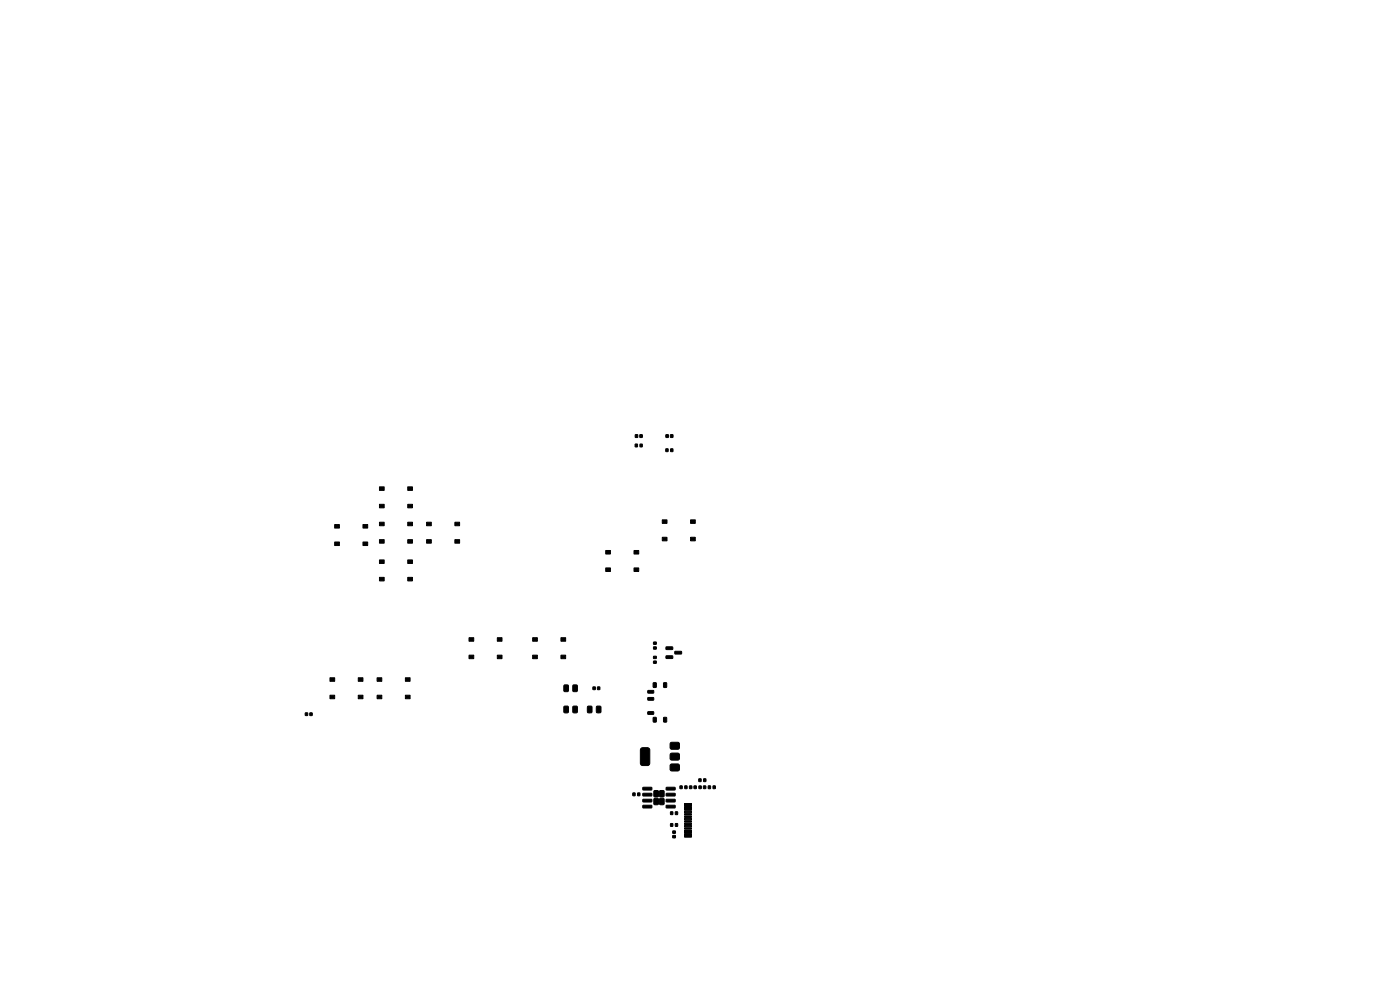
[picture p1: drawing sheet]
<svg xmlns="http://www.w3.org/2000/svg" width="297mm" height="210mm" viewBox="0 0 297 210" stroke-linecap="round" stroke-linejoin="round" font-family="sans-serif">
<g fill="#000" stroke="#000" stroke-width=".21">
<path d="M134.8 94.2h.4v.6h-.4zM134.8 92.2h.5v.6h-.5zM135.7 92.2h.6v.6h-.6zM135.8 94.2h.4v.6h-.4zM141.3 95.2h.4v.6h-.4zM141.3 92.2h.5v.6h-.5zM142.2 92.2h.6v.6h-.6zM142.3 95.2h.4v.6h-.4zM71 111.3h1v.7h-1zM71 115h1v.7h-1zM77 111.3h1v.7h-1zM77 115h1v.7h-1z"/>
<path d="M80.5 110.8h1v.7h-1zM80.5 114.5h1v.7h-1zM80.5 103.3h1v.7h-1zM80.5 107h1v.7h-1zM80.5 118.8h1v.7h-1zM86.5 110.8h1v.7h-1zM86.5 114.5h1v.7h-1zM86.5 103.3h1v.7h-1zM86.5 107h1v.7h-1zM86.5 118.8h1v.7h-1zM90.5 110.8h1v.7h-1zM90.5 114.5h1v.7h-1z"/>
<path d="M96.5 110.8h1v.7h-1zM96.5 114.5h1v.7h-1zM128.5 116.8h1v.7h-1zM134.5 116.8h1v.7h-1zM140.5 110.3h1v.7h-1zM140.5 114h1v.7h-1zM146.5 110.3h1v.7h-1zM146.5 114h1v.7h-1zM80.5 122.5h1v.7h-1zM86.5 122.5h1v.7h-1zM99.5 135.3h1v.7h-1zM99.5 139h1v.7h-1z"/>
<path d="M105.5 135.3h1v.7h-1zM105.5 139h1v.7h-1zM113 135.3h1v.7h-1zM113 139h1v.7h-1zM119 135.3h1v.7h-1zM119 139h1v.7h-1zM128.5 120.5h1v.7h-1zM134.5 120.5h1v.7h-1zM138.7 139.2h.5v.5h-.5zM138.7 137.2h.5v.5h-.5zM138.7 136.2h.5v.5h-.5zM141.3 137.2h1.3l.1 .5-1.3 .1z"/>
<path d="M141.3 139.1h1.3l.1 .5-1.3 .1zM143.2 138.2h1.3l.1 .5h-1.4zM64.8 151.2h.5v.6h-.5zM65.7 151.2h.5v.6h-.5zM70 143.8h1v.7h-1zM70 147.5h1v.7h-1zM76 143.8h1v.7h-1zM76 147.5h1v.7h-1zM80 143.8h1v.7h-1zM80 147.5h1v.7h-1zM86 143.8h1v.7h-1zM86 147.5h1v.7h-1z"/>
<path d="M119.7 145.3h.7l.2 .1v1.1l-.2 .2h-.6l-.2-.1zM119.7 149.8h.7l.2 .1v1.1l-.2 .2h-.6l-.2-.1zM121.6 145.3h.6l.3 .1v1.1l-.2 .2h-.6l-.2-.1zM121.6 149.8h.6l.3 .1v1.1l-.2 .2h-.6l-.2-.1zM124.7 149.8h.6l.3 .1v1.1l-.2 .2h-.6l-.2-.1zM125.8 145.7h.5v.6h-.5zM126.8 145.7h.4v.6h-.4zM126.6 149.8h.6l.3 .1v1.1l-.2 .2h-.6l-.2-.1zM137.4 151h1.2l.1 .5h-1.2zM137.4 148h1.2l.1 .5h-1.2zM137.4 146.5h1.2l.1 .5h-1.2zM138.6 152.2l.6 .1-.1 .9-.5-.1z"/>
<path d="M138.6 144.9h.6l-.1 .9-.5-.1zM138.7 140.2h.5v.5h-.5zM140.8 152.2l.6 .1-.1 .9-.5-.1zM140.8 144.9h.6l-.1 .9-.5-.1zM142.3 157.5h1.7l.1 .3v1l-.3 .2-1.5-.1-.2-.3 .1-.9zM134.3 168.2h.4v.6h-.4zM135.3 168.2h.4v.6h-.4zM136.4 167h1.8l.1 .5-1.9 .1zM136.4 168.3h1.8l.1 .5-1.9 .1zM136.4 169.6l1.8-.1 .1 .5-1.9 .1zM136.4 170.8h1.8l.1 .5-1.9 .1zM136 158.7l.2-.1h1.2l.4 .3v3l-.2 .4-1.4 .1-.3-.3v-3z"/>
<path d="M138.8 167.8l.7-.1 .2 .1v1l-.1 .2-.7 .1-.2-.2zM138.8 169.4l.7-.1 .2 .2v1l-.1 .2h-.7l-.2-.1zM140 167.8l.7-.1 .2 .1v1l-.1 .2-.7 .1-.2-.2zM140 169.4l.7-.1 .2 .2v1l-.1 .2h-.7l-.2-.1zM141.3 170.8h1.9v.5l-1.8 .1zM141.3 169.6l1.9-.1v.5l-1.8 .1zM141.3 168.3h1.9v.5l-1.8 .1zM141.3 167h1.9v.5l-1.8 .1zM142.3 172.2h.4v.6h-.4zM142.3 174.7h.4v.6h-.4zM142.7 176.3h.6v.5h-.6zM142.7 177.2h.6v.5h-.6z"/>
<path d="M143.3 172.2h.4v.6h-.4zM143.3 174.7h.4v.6h-.4zM142.3 162.1h1.7l.1 .3v1l-.3 .2-1.5-.1-.2-.3 .1-.9zM142.3 159.8h1.7l.1 .3v1l-.3 .2-1.5-.1-.2-.3 .1-.9zM144.3 166.7h.4v.6h-.4zM145.3 166.7h.4v.6h-.4zM146.3 166.7h.5v.6h-.5zM145.2 177h1.5v.6h-1.5zM145.2 176.2h1.5v.6h-1.5zM145.2 175.1h1.5v.3h-1.5zM145.2 174.1h1.5v.3h-1.5zM145.2 173.6h1.5v.3h-1.5z"/>
<path d="M145.2 172.6h1.5v.3h-1.5zM145.2 171.3h1.5v.6h-1.5zM145.2 170.5h1.5v.6h-1.5zM145.2 172.1h1.5v.3h-1.5zM145.2 173.1h1.5v.3h-1.5zM145.2 174.6h1.5v.3h-1.5zM145.2 175.6h1.5v.3h-1.5zM147.2 166.7h.5v.6h-.5zM148.3 165.2h.4v.6h-.4zM148.3 166.7h.5v.6h-.5zM149.3 165.2h.4v.6h-.4zM149.2 166.7h.5v.6h-.5z"/>
<path d="M150.3 166.7h.4v.6h-.4zM151.3 166.7h.4v.6h-.4z"/>
</g>
</svg>
